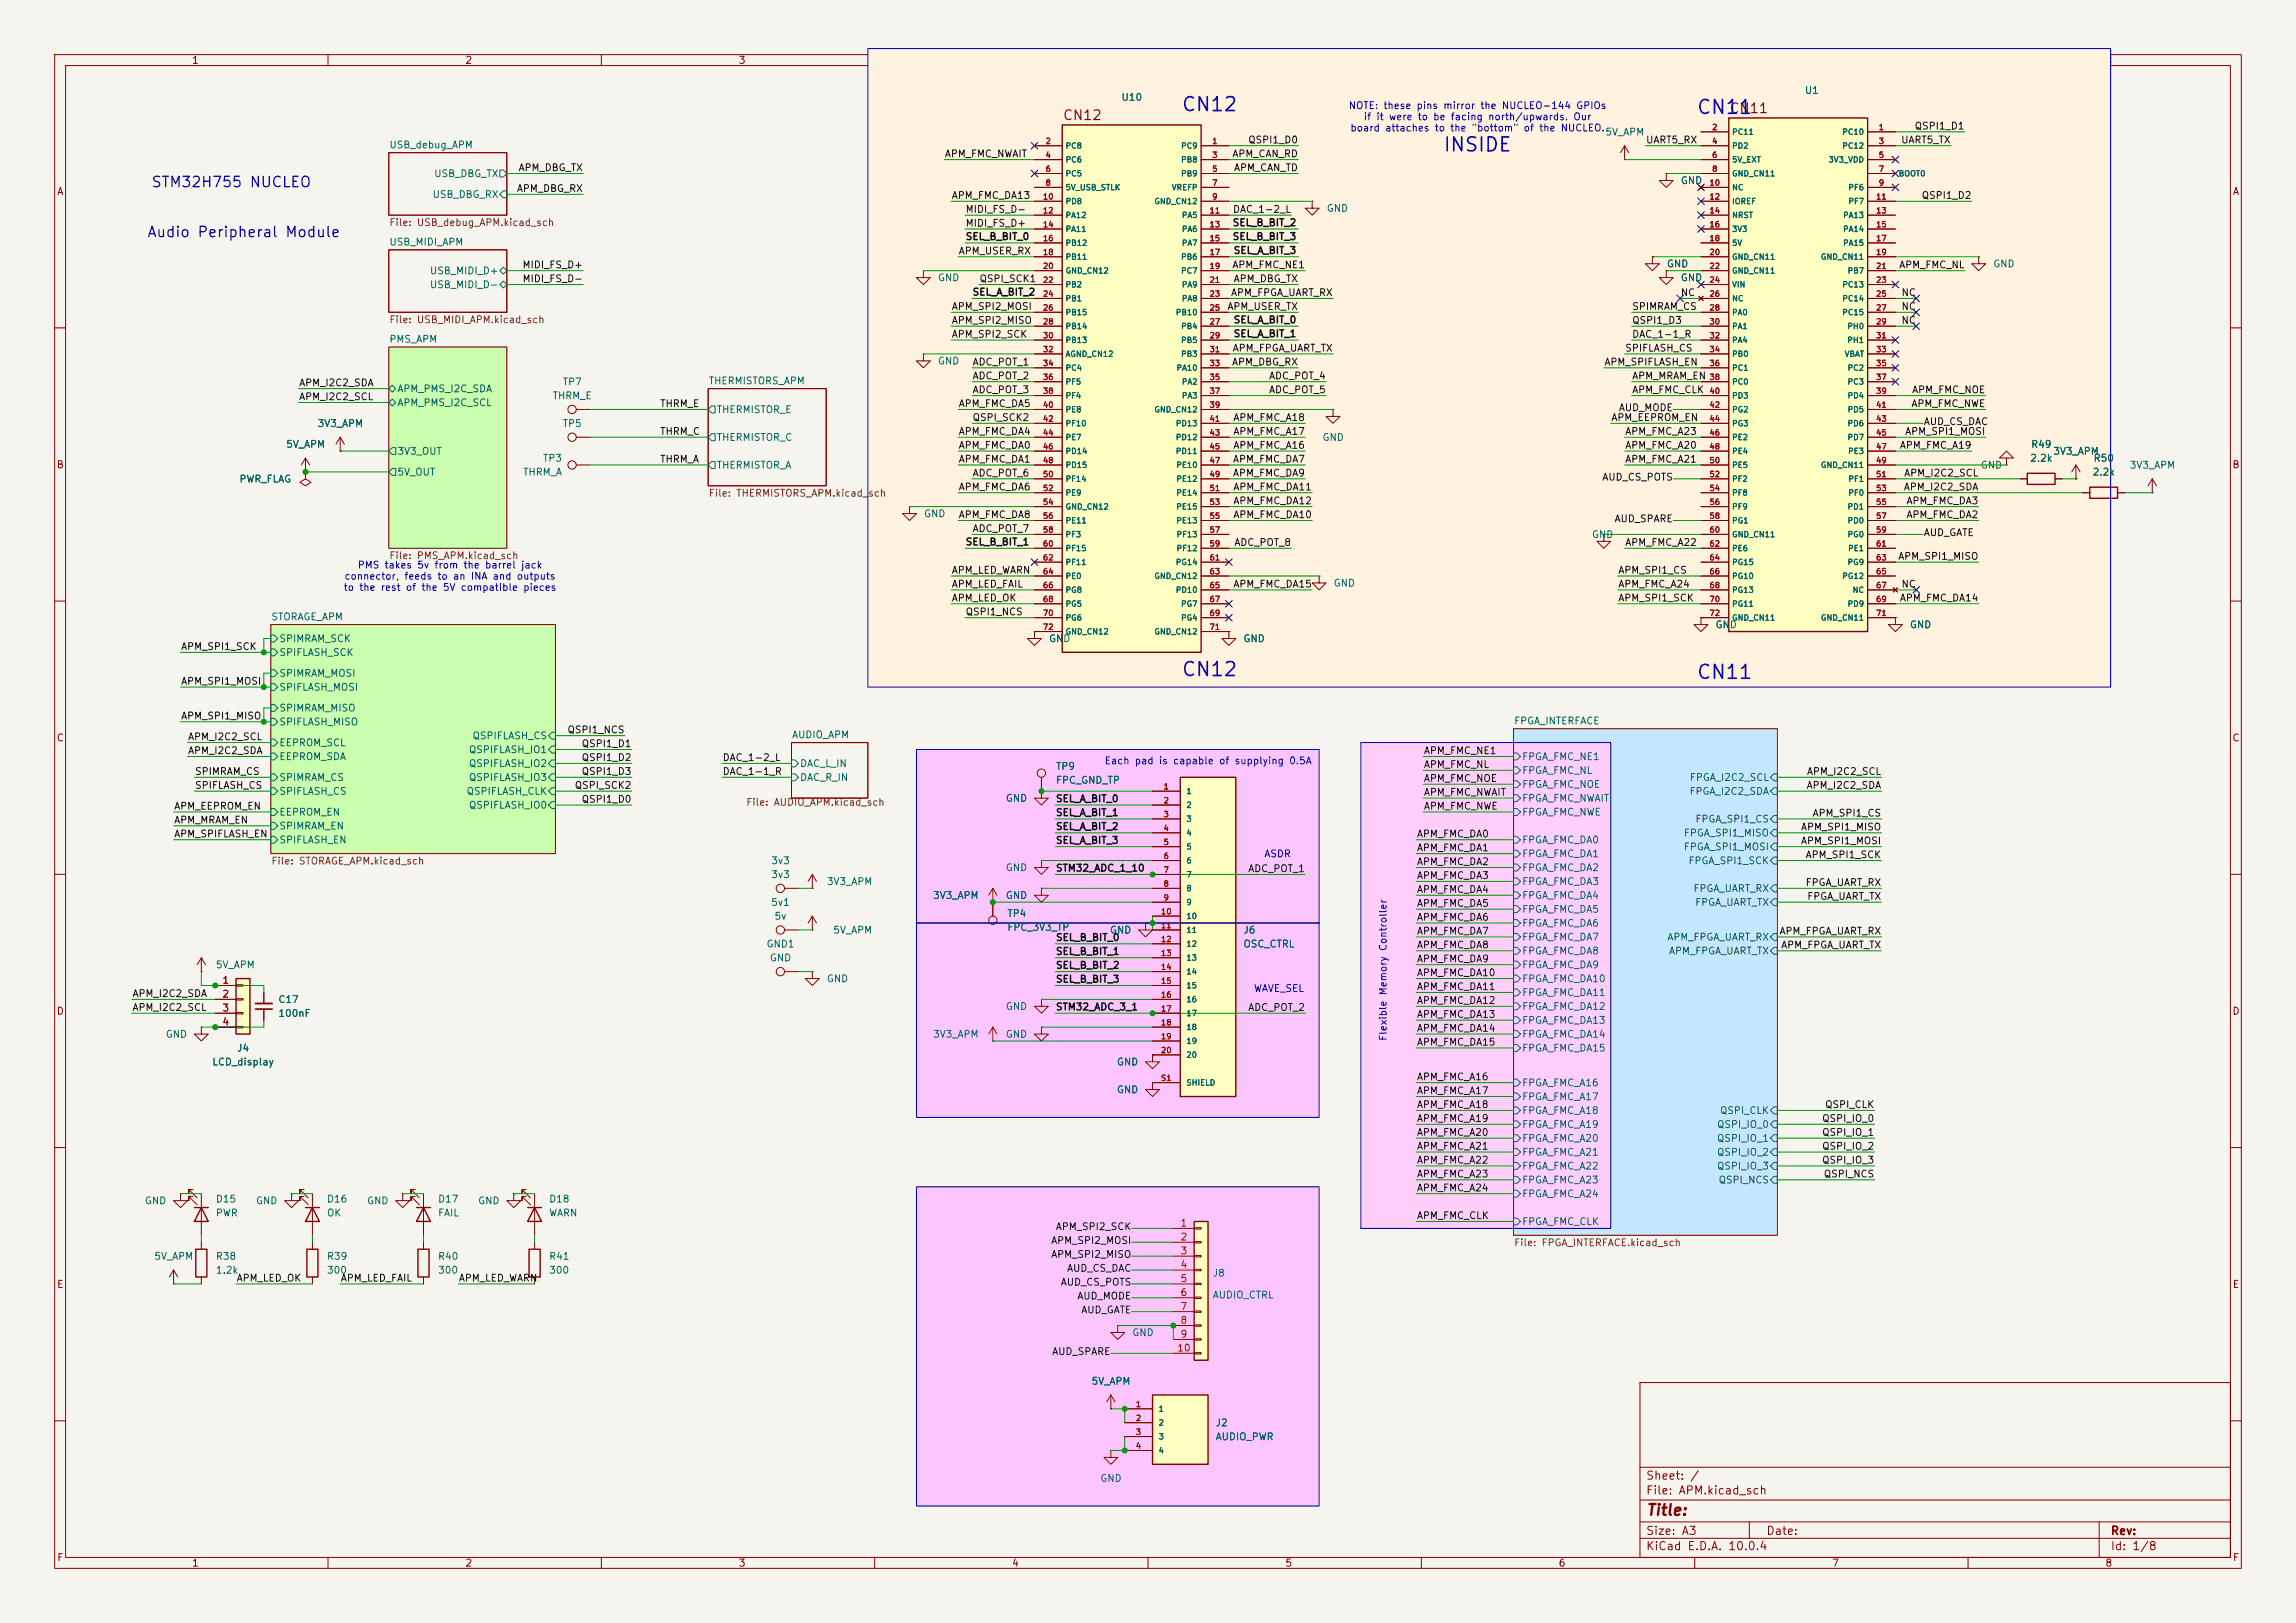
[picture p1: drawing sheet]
<svg xmlns="http://www.w3.org/2000/svg" width="420mm" height="297mm" viewBox="0 0 420 297" stroke-linecap="round" stroke-linejoin="round" font-family="sans-serif">
<defs><g id="words">
<g font-size="2.5" fill="#0000c2">
<text x="216" y="21">CN12</text>
<text x="310.2" y="21.5">CN11</text>
<text x="263.9" y="28.4">INSIDE</text>
<text x="216" y="124.4">CN12</text>
<text x="310.2" y="124.9">CN11</text>
</g>
<text font-size="2" fill="#840000" x="301" y="277.8">Title:</text>
<g font-size="1.9" fill="#0000c2">
<text x="27.6" y="34.7">STM32H755 NUCLEO</text>
<text x="26.8" y="43.9">Audio Peripheral Module</text>
</g>
<g font-size="1.8" fill="#840000">
<text x="194.3" y="22.4">CN12</text>
<text x="316.2" y="21.1">CN11</text>
</g>
<g font-size="1.5" fill="#840000">
<text x="301" y="273.8">File: APM.kicad_sch</text>
<text x="301" y="271.1">Sheet: /</text>
<text x="301" y="281.2">Size: A3</text>
<text x="323" y="281.2">Date:</text>
<text x="386" y="281.2">Rev:</text>
<text x="301" y="284">KiCad E.D.A. 10.0.4</text>
<text x="386" y="284">Id: 1/8</text>
</g>
<g font-size="1.3" fill="#840000">
<text x="35" y="12">1</text>
<text x="85" y="12">2</text>
<text x="135" y="12">3</text>
<text x="385" y="12">8</text>
<text x="10.3" y="36">A</text>
<text x="408.3" y="36">A</text>
<text x="10.3" y="86">B</text>
<text x="408.2" y="86">B</text>
<text x="10.3" y="136">C</text>
<text x="408.2" y="136">C</text>
<text x="10.3" y="186">D</text>
<text x="408.2" y="186">D</text>
<text x="10.3" y="236">E</text>
<text x="408.3" y="236">E</text>
<text x="10.3" y="286">F</text>
<text x="35" y="287">1</text>
<text x="85" y="287">2</text>
<text x="135" y="287">3</text>
<text x="185" y="287">4</text>
<text x="235" y="287">5</text>
<text x="285" y="287">6</text>
<text x="335" y="287">7</text>
<text x="385" y="287">8</text>
<text x="408.3" y="286">F</text>
</g>
<g font-size="1.3" fill="#006464">
<text x="330" y="17.5">U1</text>
<text x="205" y="18.8">U10</text>
<text x="71.1" y="27.5">USB_debug_APM</text>
<text x="293.5" y="25.1">5V_APM</text>
<text x="79.3" y="32.7">USB_DBG_TX</text>
<text x="307.3" y="34">GND</text>
<text x="79" y="36.5">USB_DBG_RX</text>
<text x="242.6" y="39.1">GND</text>
<text x="71.1" y="45.2">USB_MIDI_APM</text>
<text x="78.5" y="50.5">USB_MIDI_D+</text>
<text x="78.5" y="53">USB_MIDI_D-</text>
<text x="171.5" y="51.8">GND</text>
<text x="304.8" y="49.2">GND</text>
<text x="307.3" y="51.8">GND</text>
<text x="364.5" y="49.2">GND</text>
<text x="71.1" y="63">PMS_APM</text>
<text x="102.8" y="70.8">TP7</text>
<text x="129.5" y="70.6">THERMISTORS_APM</text>
<text x="171.5" y="67">GND</text>
<text x="72.6" y="72.1">APM_PMS_I2C_SDA</text>
<text x="72.6" y="74.6">APM_PMS_I2C_SCL</text>
<text x="101" y="73.4">THRM_E</text>
<text x="131" y="75.9">THERMISTOR_E</text>
<text x="52.2" y="82.3">5V_APM</text>
<text x="58" y="78.4">3V3_APM</text>
<text x="72.6" y="83.5">3V3_OUT</text>
<text x="102.8" y="78.4">TP5</text>
<text x="131" y="81">THERMISTOR_C</text>
<text x="241.8" y="81">GND</text>
<text x="371.4" y="82.3">R49</text>
<text x="375.5" y="83.5">3V3_APM</text>
<text x="43.7" y="88.6">PWR_FLAG</text>
<text x="72.6" y="87.3">5V_OUT</text>
<text x="95.6" y="87.3">THRM_A</text>
<text x="99.2" y="84.8">TP3</text>
<text x="131" y="86.1">THERMISTOR_A</text>
<text x="362.2" y="86.1">GND</text>
<text x="371.3" y="84.8">2.2k</text>
<text x="382.7" y="87.3">2.2k</text>
<text x="382.9" y="84.8">R50</text>
<text x="389.5" y="86.1">3V3_APM</text>
<text x="168.9" y="95">GND</text>
<text x="291.1" y="98.8">GND</text>
<text x="243.8" y="107.7">GND</text>
<text x="49.5" y="113.8">STORAGE_APM</text>
<text x="51" y="117.8">SPIMRAM_SCK</text>
<text x="191.8" y="117.8">GND</text>
<text x="227.3" y="117.8">GND</text>
<text x="313.7" y="115.3">GND</text>
<text x="349.3" y="115.3">GND</text>
<text x="51" y="120.4">SPIFLASH_SCK</text>
<text x="51" y="124.2">SPIMRAM_MOSI</text>
<text x="51" y="126.7">SPIFLASH_MOSI</text>
<text x="51" y="130.5">SPIMRAM_MISO</text>
<text x="51" y="136.9">EEPROM_SCL</text>
<text x="51" y="133.1">SPIFLASH_MISO</text>
<text x="86.3" y="135.6">QSPIFLASH_CS</text>
<text x="144.8" y="135.4">AUDIO_APM</text>
<text x="276.9" y="132.9">FPGA_INTERFACE</text>
<text x="51" y="139.4">EEPROM_SDA</text>
<text x="51" y="143.2">SPIMRAM_CS</text>
<text x="85.7" y="138.1">QSPIFLASH_IO1</text>
<text x="85.7" y="140.7">QSPIFLASH_IO2</text>
<text x="85.7" y="143.2">QSPIFLASH_IO3</text>
<text x="146.2" y="140.7">DAC_L_IN</text>
<text x="146.2" y="143.2">DAC_R_IN</text>
<text x="193" y="141.2">TP9</text>
<text x="193" y="143.7">FPC_GND_TP</text>
<text x="278.3" y="139.4">FPGA_FMC_NE1</text>
<text x="278.3" y="141.9">FPGA_FMC_NL</text>
<text x="309" y="143.2">FPGA_I2C2_SCL</text>
<text x="51" y="149.6">EEPROM_EN</text>
<text x="51" y="145.8">SPIFLASH_CS</text>
<text x="85.2" y="145.8">QSPIFLASH_CLK</text>
<text x="85.7" y="148.3">QSPIFLASH_IO0</text>
<text x="183.9" y="147">GND</text>
<text x="278.3" y="144.5">FPGA_FMC_NOE</text>
<text x="278.3" y="147">FPGA_FMC_NWAIT</text>
<text x="278.3" y="149.6">FPGA_FMC_NWE</text>
<text x="308.9" y="145.8">FPGA_I2C2_SDA</text>
<text x="51" y="154.6">SPIFLASH_EN</text>
<text x="51" y="152.1">SPIMRAM_EN</text>
<text x="278.3" y="154.6">FPGA_FMC_DA0</text>
<text x="307.9" y="153.4">FPGA_SPI1_MISO</text>
<text x="307.9" y="155.9">FPGA_SPI1_MOSI</text>
<text x="310" y="150.8">FPGA_SPI1_CS</text>
<text x="141" y="158.5">3v3</text>
<text x="141" y="161">3v3</text>
<text x="183.9" y="159.7">GND</text>
<text x="278.3" y="157.2">FPGA_FMC_DA1</text>
<text x="278.3" y="159.7">FPGA_FMC_DA2</text>
<text x="308.8" y="158.5">FPGA_SPI1_SCK</text>
<text x="141" y="166.1">5v1</text>
<text x="151.1" y="162.3">3V3_APM</text>
<text x="170.6" y="164.8">3V3_APM</text>
<text x="183.9" y="164.8">GND</text>
<text x="278.3" y="162.3">FPGA_FMC_DA3</text>
<text x="278.3" y="164.8">FPGA_FMC_DA4</text>
<text x="278.3" y="167.3">FPGA_FMC_DA5</text>
<text x="309.7" y="163.5">FPGA_UART_RX</text>
<text x="310" y="166.1">FPGA_UART_TX</text>
<text x="140.1" y="173.7">GND1</text>
<text x="141.6" y="168.6">5v</text>
<text x="152.3" y="171.2">5V_APM</text>
<text x="184.2" y="168.1">TP4</text>
<text x="184.2" y="170.6">FPC_3V3_TP</text>
<text x="202.9" y="171.2">GND</text>
<text x="227.3" y="171.2">J6</text>
<text x="227.3" y="173.7">OSC_CTRL</text>
<text x="278.3" y="169.9">FPGA_FMC_DA6</text>
<text x="278.3" y="172.4">FPGA_FMC_DA7</text>
<text x="304.9" y="172.4">APM_FPGA_UART_RX</text>
<text x="39.4" y="177.5">5V_APM</text>
<text x="140.7" y="176.2">GND</text>
<text x="278.3" y="175">FPGA_FMC_DA8</text>
<text x="278.3" y="177.5">FPGA_FMC_DA9</text>
<text x="305.2" y="175">APM_FPGA_UART_TX</text>
<text x="50.8" y="183.8">C17</text>
<text x="151.1" y="180">GND</text>
<text x="183.9" y="185.1">GND</text>
<text x="278.3" y="180">FPGA_FMC_DA10</text>
<text x="278.3" y="182.6">FPGA_FMC_DA11</text>
<text x="278.3" y="185.1">FPGA_FMC_DA12</text>
<text x="30.2" y="190.2">GND</text>
<text x="50.8" y="186.4">100nF</text>
<text x="170.6" y="190.2">3V3_APM</text>
<text x="183.9" y="190.2">GND</text>
<text x="278.3" y="187.7">FPGA_FMC_DA13</text>
<text x="278.3" y="190.2">FPGA_FMC_DA14</text>
<text x="38.7" y="195.3">LCD_display</text>
<text x="43.3" y="192.7">J4</text>
<text x="204.2" y="195.3">GND</text>
<text x="278.3" y="192.7">FPGA_FMC_DA15</text>
<text x="204.2" y="200.4">GND</text>
<text x="278.3" y="199.1">FPGA_FMC_A16</text>
<text x="278.3" y="201.6">FPGA_FMC_A17</text>
<text x="278.3" y="204.2">FPGA_FMC_A18</text>
<text x="278.3" y="209.3">FPGA_FMC_A20</text>
<text x="278.3" y="206.7">FPGA_FMC_A19</text>
<text x="314" y="206.7">QSPI_IO_0</text>
<text x="314" y="209.3">QSPI_IO_1</text>
<text x="314.5" y="204.2">QSPI_CLK</text>
<text x="278.3" y="211.8">FPGA_FMC_A21</text>
<text x="278.3" y="214.3">FPGA_FMC_A22</text>
<text x="314" y="211.8">QSPI_IO_2</text>
<text x="314" y="214.3">QSPI_IO_3</text>
<text x="26.4" y="220.7">GND</text>
<text x="39.4" y="220.4">D15</text>
<text x="46.7" y="220.7">GND</text>
<text x="59.7" y="220.4">D16</text>
<text x="67" y="220.7">GND</text>
<text x="80" y="220.4">D17</text>
<text x="87.4" y="220.7">GND</text>
<text x="100.3" y="220.4">D18</text>
<text x="278.3" y="216.9">FPGA_FMC_A23</text>
<text x="278.3" y="219.4">FPGA_FMC_A24</text>
<text x="314.3" y="216.9">QSPI_NCS</text>
<text x="39.4" y="222.9">PWR</text>
<text x="59.7" y="222.9">OK</text>
<text x="80" y="222.9">FAIL</text>
<text x="100.3" y="222.9">WARN</text>
<text x="278.3" y="224.5">FPGA_FMC_CLK</text>
<text x="28.1" y="230.8">5V_APM</text>
<text x="39.4" y="233.4">1.2k</text>
<text x="39.4" y="230.8">R38</text>
<text x="59.7" y="233.4">300</text>
<text x="59.7" y="230.8">R39</text>
<text x="80" y="233.4">300</text>
<text x="80" y="230.8">R40</text>
<text x="100.3" y="233.4">300</text>
<text x="100.3" y="230.8">R41</text>
<text x="221.7" y="233.9">J8</text>
<text x="221.7" y="237.9">AUDIO_CTRL</text>
<text x="207" y="244.8">GND</text>
<text x="199.6" y="253.7">5V_APM</text>
<text x="222.3" y="261.3">J2</text>
<text x="222.3" y="263.9">AUDIO_PWR</text>
<text x="201.2" y="271.5">GND</text>
</g>
<g font-size="1.3" fill="#0000c2">
<text x="246.6" y="20.3">NOTE: these pins mirror the NUCLEO-144 GPIOs</text>
<text x="249.4" y="22.3">if it were to be facing north/upwards. Our</text>
<text x="246.9" y="24.4">board attaches to the &quot;bottom&quot; of the NUCLEO.</text>
<text x="62.9" y="106.4">connector, feeds to an INA and outputs</text>
<text x="65.3" y="104.3">PMS takes 5v from the barrel jack</text>
<text x="62.8" y="108.4">to the rest of the 5V compatible pieces</text>
<text x="201.9" y="140.2">Each pad is capable of supplying 0.5A</text>
<text x="231.2" y="157.2">ASDR</text>
<text x="229.3" y="181.8">WAVE_SEL</text>
<text x="254" y="190.6" transform="rotate(-90 254 190.6)">Flexible Memory Controller</text>
</g>
<g font-size="1.3" fill="#0f0f0f">
<text x="172.7" y="29.1">APM_FMC_NWAIT</text>
<text x="225.3" y="29.1">APM_CAN_RD</text>
<text x="228.2" y="26.5">QSPI1_D0</text>
<text x="301" y="26.5">UART5_RX</text>
<text x="347.7" y="26.5">UART5_TX</text>
<text x="350.1" y="24">QSPI1_D1</text>
<text x="94.4" y="35.4">APM_DBG_RX</text>
<text x="94.7" y="31.6">APM_DBG_TX</text>
<text x="225.6" y="31.6">APM_CAN_TD</text>
<text x="174" y="36.7">APM_FMC_DA13</text>
<text x="176.5" y="39.2">MIDI_FS_D-</text>
<text x="176.5" y="41.8">MIDI_FS_D+</text>
<text x="225.4" y="41.7">SEL_B_BIT_2</text>
<text x="225.4" y="39.2">DAC_1-2_L</text>
<text x="351.4" y="36.7">QSPI1_D2</text>
<text x="175.3" y="46.9">APM_USER_RX</text>
<text x="176.5" y="44.2">SEL_B_BIT_0</text>
<text x="225.4" y="44.2">SEL_B_BIT_3</text>
<text x="225.6" y="46.8">SEL_A_BIT_3</text>
<text x="95.5" y="51.9">MIDI_FS_D-</text>
<text x="95.5" y="49.4">MIDI_FS_D+</text>
<text x="179.1" y="51.9">QSPI_SCK1</text>
<text x="225.3" y="49.4">APM_FMC_NE1</text>
<text x="225.6" y="51.9">APM_DBG_TX</text>
<text x="347.3" y="49.4">APM_FMC_NL</text>
<text x="174" y="59.6">APM_SPI2_MISO</text>
<text x="174" y="57">APM_SPI2_MOSI</text>
<text x="177.8" y="54.4">SEL_A_BIT_2</text>
<text x="224.4" y="57">APM_USER_TX</text>
<text x="225.1" y="54.5">APM_FPGA_UART_RX</text>
<text x="225.6" y="59.5">SEL_A_BIT_0</text>
<text x="298.4" y="59.6">QSPI1_D3</text>
<text x="298.4" y="57">SPIMRAM_CS</text>
<text x="307.3" y="54.5">NC</text>
<text x="347.7" y="54.5">NC</text>
<text x="347.7" y="59.6">NC</text>
<text x="347.7" y="57">NC</text>
<text x="174" y="62.1">APM_SPI2_SCK</text>
<text x="225.4" y="64.6">APM_FPGA_UART_TX</text>
<text x="225.6" y="62">SEL_A_BIT_1</text>
<text x="297.2" y="64.6">SPIFLASH_CS</text>
<text x="298.4" y="62.1">DAC_1-1_R</text>
<text x="54.6" y="71">APM_I2C2_SDA</text>
<text x="177.8" y="69.7">ADC_POT_2</text>
<text x="177.8" y="67.2">ADC_POT_1</text>
<text x="225.3" y="67.2">APM_DBG_RX</text>
<text x="232" y="69.7">ADC_POT_4</text>
<text x="293.4" y="67.2">APM_SPIFLASH_EN</text>
<text x="298.4" y="69.7">APM_MRAM_EN</text>
<text x="54.6" y="73.5">APM_I2C2_SCL</text>
<text x="120.6" y="74.8">THRM_E</text>
<text x="175.3" y="74.8">APM_FMC_DA5</text>
<text x="177.8" y="72.3">ADC_POT_3</text>
<text x="177.8" y="77.3">QSPI_SCK2</text>
<text x="225.5" y="77.3">APM_FMC_A18</text>
<text x="232" y="72.3">ADC_POT_5</text>
<text x="294.6" y="77.3">APM_EEPROM_EN</text>
<text x="296" y="75.6">AUD_MODE</text>
<text x="298.4" y="72.3">APM_FMC_CLK</text>
<text x="349.5" y="74.8">APM_FMC_NWE</text>
<text x="349.7" y="72.3">APM_FMC_NOE</text>
<text x="120.6" y="79.9">THRM_C</text>
<text x="175.3" y="79.9">APM_FMC_DA4</text>
<text x="175.3" y="82.4">APM_FMC_DA0</text>
<text x="225.5" y="82.4">APM_FMC_A16</text>
<text x="225.5" y="79.9">APM_FMC_A17</text>
<text x="297.2" y="82.4">APM_FMC_A20</text>
<text x="297.2" y="79.9">APM_FMC_A23</text>
<text x="347.4" y="82.4">APM_FMC_A19</text>
<text x="348.4" y="79.9">APM_SPI1_MOSI</text>
<text x="351.8" y="78.1">AUD_CS_DAC</text>
<text x="120.6" y="85">THRM_A</text>
<text x="175.3" y="85">APM_FMC_DA1</text>
<text x="177.8" y="87.5">ADC_POT_6</text>
<text x="225.4" y="85">APM_FMC_DA7</text>
<text x="225.4" y="87.5">APM_FMC_DA9</text>
<text x="293" y="88.3">AUD_CS_POTS</text>
<text x="297.2" y="85">APM_FMC_A21</text>
<text x="348.2" y="87.5">APM_I2C2_SCL</text>
<text x="175.3" y="90">APM_FMC_DA6</text>
<text x="175.3" y="95.1">APM_FMC_DA8</text>
<text x="225.5" y="92.6">APM_FMC_DA12</text>
<text x="225.5" y="90">APM_FMC_DA11</text>
<text x="225.5" y="95.1">APM_FMC_DA10</text>
<text x="295.2" y="95.9">AUD_SPARE</text>
<text x="348.1" y="90">APM_I2C2_SDA</text>
<text x="348.6" y="92.6">APM_FMC_DA3</text>
<text x="348.6" y="95.1">APM_FMC_DA2</text>
<text x="176.5" y="100.1">SEL_B_BIT_1</text>
<text x="177.8" y="97.7">ADC_POT_7</text>
<text x="225.7" y="100.2">ADC_POT_8</text>
<text x="297.2" y="100.2">APM_FMC_A22</text>
<text x="351.8" y="98.4">AUD_GATE</text>
<text x="174" y="105.3">APM_LED_WARN</text>
<text x="174" y="107.8">APM_LED_FAIL</text>
<text x="225.5" y="107.8">APM_FMC_DA15</text>
<text x="295.9" y="105.3">APM_SPI1_CS</text>
<text x="295.9" y="107.8">APM_FMC_A24</text>
<text x="347.1" y="102.7">APM_SPI1_MISO</text>
<text x="347.7" y="107.8">NC</text>
<text x="174" y="110.4">APM_LED_OK</text>
<text x="176.5" y="112.9">QSPI1_NCS</text>
<text x="295.9" y="110.4">APM_SPI1_SCK</text>
<text x="347.4" y="110.4">APM_FMC_DA14</text>
<text x="33" y="119.3">APM_SPI1_SCK</text>
<text x="33" y="125.6">APM_SPI1_MOSI</text>
<text x="33" y="132">APM_SPI1_MISO</text>
<text x="34.3" y="135.8">APM_I2C2_SCL</text>
<text x="103.7" y="134.5">QSPI1_NCS</text>
<text x="106.3" y="137">QSPI1_D1</text>
<text x="34.3" y="138.3">APM_I2C2_SDA</text>
<text x="35.6" y="142.1">SPIMRAM_CS</text>
<text x="106.3" y="142.1">QSPI1_D3</text>
<text x="106.3" y="139.6">QSPI1_D2</text>
<text x="132.1" y="139.6">DAC_1-2_L</text>
<text x="132.1" y="142.1">DAC_1-1_R</text>
<text x="260.3" y="143.4">APM_FMC_NOE</text>
<text x="260.3" y="140.8">APM_FMC_NL</text>
<text x="260.3" y="138.3">APM_FMC_NE1</text>
<text x="330.4" y="142.1">APM_I2C2_SCL</text>
<text x="31.7" y="148.5">APM_EEPROM_EN</text>
<text x="35.6" y="144.7">SPIFLASH_CS</text>
<text x="105" y="144.7">QSPI_SCK2</text>
<text x="106.3" y="147.2">QSPI1_D0</text>
<text x="193" y="149.6">SEL_A_BIT_1</text>
<text x="193" y="147.1">SEL_A_BIT_0</text>
<text x="260.3" y="145.9">APM_FMC_NWAIT</text>
<text x="260.3" y="148.5">APM_FMC_NWE</text>
<text x="330.4" y="144.7">APM_I2C2_SDA</text>
<text x="331.4" y="149.7">APM_SPI1_CS</text>
<text x="31.7" y="151">APM_MRAM_EN</text>
<text x="31.7" y="153.5">APM_SPIFLASH_EN</text>
<text x="193" y="154.7">SEL_A_BIT_3</text>
<text x="193" y="152.2">SEL_A_BIT_2</text>
<text x="259.1" y="153.5">APM_FMC_DA0</text>
<text x="329.3" y="152.3">APM_SPI1_MISO</text>
<text x="329.3" y="154.8">APM_SPI1_MOSI</text>
<text x="193" y="159.8">STM32_ADC_1_10</text>
<text x="228.2" y="159.9">ADC_POT_1</text>
<text x="259.1" y="156.1">APM_FMC_DA1</text>
<text x="259.1" y="158.6">APM_FMC_DA2</text>
<text x="259.1" y="161.2">APM_FMC_DA3</text>
<text x="330.2" y="157.4">APM_SPI1_SCK</text>
<text x="259.1" y="163.7">APM_FMC_DA4</text>
<text x="259.1" y="166.2">APM_FMC_DA5</text>
<text x="330.2" y="162.4">FPGA_UART_RX</text>
<text x="330.5" y="165">FPGA_UART_TX</text>
<text x="193" y="172.5">SEL_B_BIT_0</text>
<text x="259.1" y="171.3">APM_FMC_DA7</text>
<text x="259.1" y="173.9">APM_FMC_DA8</text>
<text x="259.1" y="168.8">APM_FMC_DA6</text>
<text x="325.4" y="171.3">APM_FPGA_UART_RX</text>
<text x="325.7" y="173.9">APM_FPGA_UART_TX</text>
<text x="193" y="177.6">SEL_B_BIT_2</text>
<text x="193" y="175">SEL_B_BIT_1</text>
<text x="259.1" y="176.4">APM_FMC_DA9</text>
<text x="259.1" y="178.9">APM_FMC_DA10</text>
<text x="24.1" y="185.3">APM_I2C2_SCL</text>
<text x="24.1" y="182.8">APM_I2C2_SDA</text>
<text x="193" y="185.2">STM32_ADC_3_1</text>
<text x="193" y="180.1">SEL_B_BIT_3</text>
<text x="228.2" y="185.3">ADC_POT_2</text>
<text x="259.1" y="181.5">APM_FMC_DA11</text>
<text x="259.1" y="184">APM_FMC_DA12</text>
<text x="259.1" y="186.6">APM_FMC_DA13</text>
<text x="259.1" y="189.1">APM_FMC_DA14</text>
<text x="259.1" y="191.6">APM_FMC_DA15</text>
<text x="259.1" y="198">APM_FMC_A16</text>
<text x="259.1" y="203.1">APM_FMC_A18</text>
<text x="259.1" y="200.5">APM_FMC_A17</text>
<text x="333.7" y="203.1">QSPI_CLK</text>
<text x="259.1" y="205.6">APM_FMC_A19</text>
<text x="259.1" y="208.2">APM_FMC_A20</text>
<text x="333.2" y="205.6">QSPI_IO_0</text>
<text x="333.2" y="208.2">QSPI_IO_1</text>
<text x="259.1" y="210.7">APM_FMC_A21</text>
<text x="259.1" y="215.8">APM_FMC_A23</text>
<text x="259.1" y="213.2">APM_FMC_A22</text>
<text x="333.2" y="210.7">QSPI_IO_2</text>
<text x="333.2" y="213.2">QSPI_IO_3</text>
<text x="333.5" y="215.8">QSPI_NCS</text>
<text x="259.1" y="218.3">APM_FMC_A24</text>
<text x="192.2" y="228">APM_SPI2_MOSI</text>
<text x="193" y="225.4">APM_SPI2_SCK</text>
<text x="259.1" y="223.4">APM_FMC_CLK</text>
<text x="192.2" y="230.5">APM_SPI2_MISO</text>
<text x="195.1" y="233">AUD_CS_DAC</text>
<text x="43.2" y="234.8">APM_LED_OK</text>
<text x="62.2" y="234.8">APM_LED_FAIL</text>
<text x="83.8" y="234.8">APM_LED_WARN</text>
<text x="193.9" y="235.6">AUD_CS_POTS</text>
<text x="196.9" y="238.1">AUD_MODE</text>
<text x="197.7" y="240.7">AUD_GATE</text>
<text x="192.4" y="248.3">AUD_SPARE</text>
</g>
<g font-size="1.3" fill="#725600">
<text x="71.1" y="41.7">File: USB_debug_APM.kicad_sch</text>
<text x="71.1" y="59.4">File: USB_MIDI_APM.kicad_sch</text>
<text x="129.5" y="91.2">File: THERMISTORS_APM.kicad_sch</text>
<text x="71.1" y="102.6">File: PMS_APM.kicad_sch</text>
<text x="136.4" y="147.8">File: AUDIO_APM.kicad_sch</text>
<text x="49.5" y="158.5">File: STORAGE_APM.kicad_sch</text>
<text x="276.9" y="228.4">File: FPGA_INTERFACE.kicad_sch</text>
</g>
<g font-size="1.3" fill="#a90000">
<text x="40.6" y="180.3">1</text>
<text x="40.6" y="182.9">2</text>
<text x="40.6" y="185.4">3</text>
<text x="40.6" y="187.9">4</text>
<text x="215.8" y="224.8">1</text>
<text x="215.8" y="227.3">2</text>
<text x="215.8" y="229.8">3</text>
<text x="215.8" y="232.4">4</text>
<text x="215.8" y="234.9">5</text>
<text x="215.8" y="237.5">6</text>
<text x="215.8" y="240">7</text>
<text x="215.8" y="242.5">8</text>
<text x="215.8" y="245.1">9</text>
<text x="215.2" y="247.6">10</text>
</g>
<g font-size="1" fill="#a90000">
<text x="191.2" y="26.6">2</text>
<text x="191.2" y="29.1">4</text>
<text x="221.6" y="26.6">1</text>
<text x="221.6" y="29.1">3</text>
<text x="313.1" y="24.1">2</text>
<text x="313.1" y="26.6">4</text>
<text x="313.1" y="29.1">6</text>
<text x="343.6" y="24.1">1</text>
<text x="343.6" y="26.6">3</text>
<text x="343.6" y="29.1">5</text>
<text x="191.2" y="31.7">6</text>
<text x="191.2" y="34.2">8</text>
<text x="221.6" y="31.7">5</text>
<text x="221.6" y="34.2">7</text>
<text x="312.6" y="34.2">10</text>
<text x="313.1" y="31.7">8</text>
<text x="343.6" y="31.7">7</text>
<text x="343.6" y="34.2">9</text>
<text x="190.7" y="36.8">10</text>
<text x="190.7" y="39.3">12</text>
<text x="190.7" y="41.8">14</text>
<text x="221.2" y="39.3">11</text>
<text x="221.2" y="41.8">13</text>
<text x="221.6" y="36.8">9</text>
<text x="312.6" y="36.8">12</text>
<text x="312.6" y="39.3">14</text>
<text x="312.6" y="41.8">16</text>
<text x="343.1" y="36.8">11</text>
<text x="343.1" y="39.3">13</text>
<text x="343.1" y="41.8">15</text>
<text x="190.7" y="44.4">16</text>
<text x="190.7" y="46.9">18</text>
<text x="221.2" y="44.4">15</text>
<text x="221.2" y="46.9">17</text>
<text x="312.6" y="44.4">18</text>
<text x="312.6" y="46.9">20</text>
<text x="343.1" y="44.4">17</text>
<text x="343.1" y="46.9">19</text>
<text x="190.7" y="49.5">20</text>
<text x="190.7" y="52">22</text>
<text x="221.2" y="49.5">19</text>
<text x="221.2" y="52">21</text>
<text x="312.6" y="49.5">22</text>
<text x="312.6" y="52">24</text>
<text x="343.1" y="49.5">21</text>
<text x="343.1" y="52">23</text>
<text x="190.7" y="54.5">24</text>
<text x="190.7" y="57.1">26</text>
<text x="190.7" y="59.6">28</text>
<text x="221.2" y="54.5">23</text>
<text x="221.2" y="57.1">25</text>
<text x="221.2" y="59.6">27</text>
<text x="312.6" y="54.5">26</text>
<text x="312.6" y="57.1">28</text>
<text x="312.6" y="59.6">30</text>
<text x="343.1" y="54.5">25</text>
<text x="343.1" y="57.1">27</text>
<text x="343.1" y="59.6">29</text>
<text x="190.7" y="62.2">30</text>
<text x="190.7" y="64.7">32</text>
<text x="221.2" y="62.2">29</text>
<text x="221.2" y="64.7">31</text>
<text x="312.6" y="62.2">32</text>
<text x="312.6" y="64.7">34</text>
<text x="343.1" y="62.2">31</text>
<text x="343.1" y="64.7">33</text>
<text x="190.7" y="67.2">34</text>
<text x="190.7" y="69.8">36</text>
<text x="221.2" y="67.2">33</text>
<text x="221.2" y="69.8">35</text>
<text x="312.6" y="67.2">36</text>
<text x="312.6" y="69.8">38</text>
<text x="343.1" y="67.2">35</text>
<text x="343.1" y="69.8">37</text>
<text x="190.7" y="72.3">38</text>
<text x="190.7" y="74.9">40</text>
<text x="190.7" y="77.4">42</text>
<text x="221.2" y="72.3">37</text>
<text x="221.2" y="74.9">39</text>
<text x="221.2" y="77.4">41</text>
<text x="312.6" y="72.3">40</text>
<text x="312.6" y="74.9">42</text>
<text x="312.6" y="77.4">44</text>
<text x="343.1" y="72.3">39</text>
<text x="343.1" y="74.9">41</text>
<text x="343.1" y="77.4">43</text>
<text x="190.7" y="79.9">44</text>
<text x="190.7" y="82.5">46</text>
<text x="221.2" y="79.9">43</text>
<text x="221.2" y="82.5">45</text>
<text x="312.6" y="79.9">46</text>
<text x="312.6" y="82.5">48</text>
<text x="343.1" y="79.9">45</text>
<text x="343.1" y="82.5">47</text>
<text x="190.7" y="85">48</text>
<text x="190.7" y="87.6">50</text>
<text x="221.2" y="85">47</text>
<text x="221.2" y="87.6">49</text>
<text x="312.6" y="85">50</text>
<text x="312.6" y="87.6">52</text>
<text x="343.1" y="85">49</text>
<text x="343.1" y="87.6">51</text>
<text x="190.7" y="90.1">52</text>
<text x="190.7" y="92.6">54</text>
<text x="190.7" y="95.2">56</text>
<text x="221.2" y="90.1">51</text>
<text x="221.2" y="92.6">53</text>
<text x="221.2" y="95.2">55</text>
<text x="312.6" y="90.1">54</text>
<text x="312.6" y="92.6">56</text>
<text x="312.6" y="95.2">58</text>
<text x="343.1" y="90.1">53</text>
<text x="343.1" y="92.6">55</text>
<text x="343.1" y="95.2">57</text>
<text x="190.7" y="97.7">58</text>
<text x="190.7" y="100.3">60</text>
<text x="221.2" y="97.7">57</text>
<text x="221.2" y="100.3">59</text>
<text x="312.6" y="97.7">60</text>
<text x="312.6" y="100.3">62</text>
<text x="343.1" y="97.7">59</text>
<text x="343.1" y="100.3">61</text>
<text x="190.7" y="102.8">62</text>
<text x="190.7" y="105.3">64</text>
<text x="190.7" y="107.9">66</text>
<text x="221.2" y="102.8">61</text>
<text x="221.2" y="105.3">63</text>
<text x="221.2" y="107.9">65</text>
<text x="312.6" y="102.8">64</text>
<text x="312.6" y="105.3">66</text>
<text x="312.6" y="107.9">68</text>
<text x="343.1" y="102.8">63</text>
<text x="343.1" y="105.3">65</text>
<text x="343.1" y="107.9">67</text>
<text x="190.7" y="110.4">68</text>
<text x="190.7" y="113">70</text>
<text x="221.2" y="110.4">67</text>
<text x="221.2" y="113">69</text>
<text x="312.6" y="110.4">70</text>
<text x="312.6" y="113">72</text>
<text x="343.1" y="110.4">69</text>
<text x="343.1" y="113">71</text>
<text x="190.7" y="115.5">72</text>
<text x="221.2" y="115.5">71</text>
<text x="212.7" y="144.7">1</text>
<text x="212.7" y="147.2">2</text>
<text x="212.7" y="149.8">3</text>
<text x="212.7" y="152.3">4</text>
<text x="212.7" y="154.9">5</text>
<text x="212.7" y="157.4">6</text>
<text x="212.7" y="159.9">7</text>
<text x="212.3" y="167.6">10</text>
<text x="212.7" y="162.5">8</text>
<text x="212.7" y="165">9</text>
<text x="212.3" y="170.1">11</text>
<text x="212.3" y="172.6">12</text>
<text x="212.3" y="175.2">13</text>
<text x="212.3" y="177.7">14</text>
<text x="212.3" y="180.3">15</text>
<text x="212.3" y="182.8">16</text>
<text x="212.3" y="185.3">17</text>
<text x="212.3" y="187.9">18</text>
<text x="212.3" y="190.4">19</text>
<text x="212.3" y="193">20</text>
<text x="212.3" y="198">S1</text>
<text x="207.7" y="257.7">1</text>
<text x="207.7" y="260.3">2</text>
<text x="207.7" y="262.8">3</text>
<text x="207.7" y="265.4">4</text>
</g>
<g font-size="1" fill="#006464">
<text x="194.8" y="27.4">PC8</text>
<text x="194.8" y="30">PC6</text>
<text x="215.9" y="27.4">PC9</text>
<text x="215.9" y="30">PB8</text>
<text x="316.7" y="24.9">PC11</text>
<text x="316.7" y="27.4">PD2</text>
<text x="316.7" y="30">5V_EXT</text>
<text x="334.4" y="30">3V3_VDD</text>
<text x="336.9" y="24.9">PC10</text>
<text x="336.9" y="27.4">PC12</text>
<text x="194.8" y="32.5">PC5</text>
<text x="194.8" y="35.1">5V_USB_STLK</text>
<text x="214.3" y="35.1">VREFP</text>
<text x="215.9" y="32.5">PB9</text>
<text x="316.7" y="32.5">GND_CN11</text>
<text x="316.7" y="35.1">NC</text>
<text x="338" y="35.1">PF6</text>
<text x="347.2" y="32.5">BOOT0</text>
<text x="194.8" y="37.6">PD8</text>
<text x="194.8" y="40.1">PA12</text>
<text x="211.1" y="37.6">GND_CN12</text>
<text x="216.1" y="40.1">PA5</text>
<text x="316.7" y="37.6">IOREF</text>
<text x="316.7" y="40.1">NRST</text>
<text x="337" y="40.1">PA13</text>
<text x="338" y="37.6">PF7</text>
<text x="194.8" y="42.7">PA11</text>
<text x="194.8" y="45.2">PB12</text>
<text x="194.8" y="47.8">PB11</text>
<text x="215.9" y="47.8">PB6</text>
<text x="216.1" y="42.7">PA6</text>
<text x="216.1" y="45.2">PA7</text>
<text x="316.7" y="42.7">3V3</text>
<text x="316.7" y="45.2">5V</text>
<text x="316.7" y="47.8">GND_CN11</text>
<text x="333" y="47.8">GND_CN11</text>
<text x="337" y="42.7">PA14</text>
<text x="337" y="45.2">PA15</text>
<text x="194.8" y="50.3">GND_CN12</text>
<text x="194.8" y="52.8">PB2</text>
<text x="215.9" y="50.3">PC7</text>
<text x="216.1" y="52.8">PA9</text>
<text x="316.7" y="50.3">GND_CN11</text>
<text x="316.7" y="52.8">VIN</text>
<text x="336.9" y="52.8">PC13</text>
<text x="337.9" y="50.3">PB7</text>
<text x="194.8" y="55.4">PB1</text>
<text x="194.8" y="57.9">PB15</text>
<text x="215" y="57.9">PB10</text>
<text x="216.1" y="55.4">PA8</text>
<text x="316.7" y="55.4">NC</text>
<text x="316.7" y="57.9">PA0</text>
<text x="336.9" y="55.4">PC14</text>
<text x="336.9" y="57.9">PC15</text>
<text x="194.8" y="60.5">PB14</text>
<text x="194.8" y="63">PB13</text>
<text x="194.8" y="65.5">AGND_CN12</text>
<text x="215.9" y="60.5">PB4</text>
<text x="215.9" y="63">PB5</text>
<text x="215.9" y="65.5">PB3</text>
<text x="316.7" y="60.5">PA1</text>
<text x="316.7" y="63">PA4</text>
<text x="316.7" y="65.5">PB0</text>
<text x="337.3" y="65.5">VBAT</text>
<text x="337.8" y="60.5">PH0</text>
<text x="337.8" y="63">PH1</text>
<text x="194.8" y="68.1">PC4</text>
<text x="194.8" y="70.6">PF5</text>
<text x="215.1" y="68.1">PA10</text>
<text x="216.1" y="70.6">PA2</text>
<text x="316.7" y="68.1">PC1</text>
<text x="316.7" y="70.6">PC0</text>
<text x="337.9" y="68.1">PC2</text>
<text x="337.9" y="70.6">PC3</text>
<text x="194.8" y="73.2">PF4</text>
<text x="194.8" y="75.7">PE8</text>
<text x="211.1" y="75.7">GND_CN12</text>
<text x="216.1" y="73.2">PA3</text>
<text x="316.7" y="73.2">PD3</text>
<text x="316.7" y="75.7">PG2</text>
<text x="337.9" y="73.2">PD4</text>
<text x="337.9" y="75.7">PD5</text>
<text x="194.8" y="78.2">PF10</text>
<text x="194.8" y="80.8">PE7</text>
<text x="194.8" y="83.3">PD14</text>
<text x="215" y="78.2">PD13</text>
<text x="215" y="80.8">PD12</text>
<text x="215" y="83.3">PD11</text>
<text x="316.7" y="78.2">PG3</text>
<text x="316.7" y="80.8">PE2</text>
<text x="316.7" y="83.3">PE4</text>
<text x="337.9" y="78.2">PD6</text>
<text x="337.9" y="80.8">PD7</text>
<text x="338" y="83.3">PE3</text>
<text x="194.8" y="85.9">PD15</text>
<text x="194.8" y="88.4">PF14</text>
<text x="215.1" y="85.9">PE10</text>
<text x="215.1" y="88.4">PE12</text>
<text x="316.7" y="85.9">PE5</text>
<text x="316.7" y="88.4">PF2</text>
<text x="333" y="85.9">GND_CN11</text>
<text x="338" y="88.4">PF1</text>
<text x="194.8" y="90.9">PE9</text>
<text x="194.8" y="93.5">GND_CN12</text>
<text x="215.1" y="90.9">PE14</text>
<text x="215.1" y="93.5">PE15</text>
<text x="316.7" y="90.9">PF8</text>
<text x="316.7" y="93.5">PF9</text>
<text x="337.9" y="93.5">PD1</text>
<text x="338" y="90.9">PF0</text>
<text x="194.8" y="96">PE11</text>
<text x="194.8" y="98.6">PF3</text>
<text x="194.8" y="101.1">PF15</text>
<text x="215.1" y="96">PE13</text>
<text x="215.1" y="98.6">PF13</text>
<text x="215.1" y="101.1">PF12</text>
<text x="316.7" y="96">PG1</text>
<text x="316.7" y="98.6">GND_CN11</text>
<text x="316.7" y="101.1">PE6</text>
<text x="337.9" y="96">PD0</text>
<text x="337.9" y="98.6">PG0</text>
<text x="338" y="101.1">PE1</text>
<text x="194.8" y="103.6">PF11</text>
<text x="194.8" y="106.2">PE0</text>
<text x="211.1" y="106.2">GND_CN12</text>
<text x="215" y="103.6">PG14</text>
<text x="316.7" y="103.6">PG15</text>
<text x="316.7" y="106.2">PG10</text>
<text x="336.9" y="106.2">PG12</text>
<text x="337.9" y="103.6">PG9</text>
<text x="194.8" y="108.7">PG8</text>
<text x="194.8" y="111.3">PG5</text>
<text x="194.8" y="113.8">PG6</text>
<text x="215" y="108.7">PD10</text>
<text x="215.9" y="111.3">PG7</text>
<text x="215.9" y="113.8">PG4</text>
<text x="316.7" y="108.7">PG13</text>
<text x="316.7" y="111.3">PG11</text>
<text x="316.7" y="113.8">GND_CN11</text>
<text x="333" y="113.8">GND_CN11</text>
<text x="337.9" y="111.3">PD9</text>
<text x="338.8" y="108.7">NC</text>
<text x="194.8" y="116.3">GND_CN12</text>
<text x="211.1" y="116.3">GND_CN12</text>
<text x="216.9" y="145.6">1</text>
<text x="216.9" y="148.1">2</text>
<text x="216.9" y="150.6">3</text>
<text x="216.9" y="153.2">4</text>
<text x="216.9" y="155.7">5</text>
<text x="216.9" y="158.3">6</text>
<text x="216.9" y="160.8">7</text>
<text x="216.9" y="163.3">8</text>
<text x="216.9" y="165.9">9</text>
<text x="216.9" y="168.4">10</text>
<text x="216.9" y="171">11</text>
<text x="216.9" y="173.5">12</text>
<text x="216.9" y="176">13</text>
<text x="216.9" y="178.6">14</text>
<text x="216.9" y="181.1">15</text>
<text x="216.9" y="183.7">16</text>
<text x="216.9" y="186.2">17</text>
<text x="216.9" y="188.7">18</text>
<text x="216.9" y="191.3">19</text>
<text x="216.9" y="193.8">20</text>
<text x="216.9" y="198.9">SHIELD</text>
<text x="211.8" y="258.6">1</text>
<text x="211.8" y="261.1">2</text>
<text x="211.8" y="263.7">3</text>
<text x="211.8" y="266.2">4</text>
</g>
</g></defs>
<path d="M0 0h420v297h-420z" fill="#f5f4ef" stroke="#f5f4ef" stroke-width=".18"/>
<g fill="none" stroke="#840000" stroke-width=".18">
<path d="M10 10h400v277h-400zM12 12h396v273h-396zM60 10v2M110 10v2M160 10v2M210 10v2M260 10v2M310 10v2M360 10v2M71.1 27.9h21.6v11.5h-21.6zM71.1 45.7h21.6v11.5h-21.6zM10 60h2"/>
<path d="M129.5 71.1h21.6v17.8h-21.6zM408 60h2M10 110h2M408 110h2M144.8 135.9h13.9v10.2h-13.9zM10 160h2M408 160h2M10 210h2M408 210h2M300 253h108v32h-108zM10 260h2M300 278.5h108"/>
<path d="M300 274.5h108M300 268.5h108M320 278.5v3M384 278.5v6.5M408 260h2M60 285v2M110 285v2M160 285v2M210 285v2M260 285v2M300 281.5h108M310 285v2"/>
<path d="M360 285v2"/>
</g>
<path d="M276.9 133.4h48.2v92.7h-48.2z" fill="#c3e7ff" stroke="#c3e7ff" stroke-width=".18"/>
<g fill="#c9ffad" stroke="#c9ffad" stroke-width=".18">
<path d="M71.1 63.5h21.6v36.8h-21.6z"/>
<path d="M49.5 114.3h52.1v41.9h-52.1z"/>
</g>
<path d="M248.9 135.9h45.7v88.9h-45.7z" fill="#ffcefb"/>
<path d="M158.7 8.9h227.4v116.8h-227.4z" fill="#fff2df"/>
<g fill="#fbc6ff">
<path d="M167.6 137.2h73.7v31.7h-73.7z"/>
<path d="M167.6 217.2h73.7v58.4h-73.7z"/>
<path d="M167.6 168.9h73.7v35.6h-73.7z"/>
</g>
<g fill="none" stroke="#840000" stroke-width=".18">
<path d="M71.1 27.9h21.6v11.5h-21.6zM71.1 45.7h21.6v11.5h-21.6zM71.1 63.5h21.6v36.8h-21.6zM129.5 71.1h21.6v17.8h-21.6zM393.7 90.2h.1M393.7 87.6l-.8 1.3M393.7 87.6l.8 1.3M393.7 87.6v2.6M49.5 114.3h52.1v41.9h-52.1zM144.8 135.9h13.9v10.2h-13.9zM276.9 133.4h48.2v92.7h-48.2zM209.5 168.9v1.3h1.3l-1.3 1.3-1.2-1.3h1.2"/>
<path d="M209.5 168.9h.1M210.8 193v1.3h1.3l-1.3 1.3-1.3-1.3h1.3M210.8 193h.1"/>
</g>
<g fill="none" stroke="#006464" stroke-width=".18">
<path d="M91.4 31.1h.7l.6 .7-.6 .6h-.7zM91.4 35.6l.7-.7h.6v1.3h-.6zM91.4 49.5l.7-.6 .6 .6-.6 .7zM92.1 51.4l.6 .7-.6 .6-.7-.6zM71.1 71.1l.7-.6 .6 .6-.6 .7zM71.1 73.7l.7-.7 .6 .7-.6 .6zM130.2 79.4h.6v1.2h-.6l-.7-.6zM130.2 74.3h.6v1.3h-.6l-.7-.7zM71.1 82.6l.7-.7h.6v1.3h-.6zM71.8 85.7h.6v1.3h-.6l-.7-.6zM130.2 84.5h.6v1.2h-.6l-.7-.6zM49.5 118.7h.7l.6 .7-.6 .6h-.7z"/>
<path d="M49.5 116.2h.7l.6 .6-.6 .7h-.7zM49.5 135.3h.7l.6 .6-.6 .6h-.7zM49.5 137.8h.7l.6 .6-.6 .7h-.7zM49.5 131.4h.7l.6 .7-.6 .6h-.7zM49.5 125.1h.7l.6 .6-.6 .7h-.7zM49.5 128.9h.7l.6 .6-.6 .7h-.7zM49.5 122.6h.7l.6 .6-.6 .6h-.7zM100.3 134.6l.7-.6h.6v1.3h-.6zM100.3 139.7l.7-.6h.6v1.2h-.6zM101 136.5h.6v1.3h-.6l-.7-.6zM144.8 139.1h.6l.6 .6-.6 .6h-.6zM276.9 137.8h.6l.6 .6-.6 .7h-.6z"/>
<path d="M49.5 148h.7l.6 .6-.6 .6h-.7zM49.5 144.1h.7l.6 .7-.6 .6h-.7zM49.5 153h.7l.6 .7-.6 .6h-.7zM49.5 150.5h.7l.6 .6-.6 .7h-.7zM49.5 141.6h.7l.6 .6-.6 .7h-.7zM101 144.1h.6v1.3h-.6l-.7-.6zM101 146.7h.6v1.3h-.6l-.7-.7zM101 141.6h.6v1.3h-.6l-.7-.7zM144.8 141.6h.6l.6 .6-.6 .7h-.6zM276.9 153h.6l.6 .7-.6 .6h-.6zM276.9 155.6h.6l.6 .6-.6 .6h-.6zM276.9 158.1h.6l.6 .7-.6 .6h-.6z"/>
<path d="M276.9 140.3h.6l.6 .7-.6 .6h-.6zM276.9 142.9h.6l.6 .6-.6 .6h-.6zM276.9 145.4h.6l.6 .7-.6 .6h-.6zM276.9 148h.6l.6 .6-.6 .6h-.6zM324.5 141.6h.6v1.3h-.6l-.7-.7zM324.5 144.1h.6v1.3h-.6l-.7-.6zM324.5 149.2h.6v1.3h-.6l-.7-.6zM324.5 151.8h.6v1.2h-.6l-.7-.6zM324.5 154.3h.6v1.3h-.6l-.7-.7zM324.5 156.8h.6v1.3h-.6l-.7-.6zM276.9 160.7h.6l.6 .6-.6 .6h-.6zM276.9 163.2h.6l.6 .6-.6 .7h-.6z"/>
<path d="M276.9 165.7h.6l.6 .7-.6 .6h-.6zM276.9 168.3h.6l.6 .6-.6 .6h-.6zM276.9 170.8h.6l.6 .7-.6 .6h-.6zM276.9 173.4h.6l.6 .6-.6 .6h-.6zM276.9 175.9h.6l.6 .6-.6 .7h-.6zM276.9 178.4h.6l.6 .7-.6 .6h-.6zM324.5 161.9h.6v1.3h-.6l-.7-.6zM324.5 164.5h.6v1.2h-.6l-.7-.6zM324.5 170.8h.6v1.3h-.6l-.7-.6zM324.5 173.4h.6v1.2h-.6l-.7-.6zM276.9 181h.6l.6 .6-.6 .6h-.6zM276.9 183.5h.6l.6 .7-.6 .6h-.6z"/>
<path d="M276.9 186.1h.6l.6 .6-.6 .6h-.6zM276.9 188.6h.6l.6 .6-.6 .7h-.6zM276.9 191.1h.6l.6 .7-.6 .6h-.6zM276.9 197.5h.6l.6 .6-.6 .7h-.6zM276.9 200h.6l.6 .7-.6 .6h-.6zM276.9 202.6h.6l.6 .6-.6 .6h-.6zM276.9 207.6h.6l.6 .7-.6 .6h-.6zM276.9 210.2h.6l.6 .6-.6 .7h-.6zM276.9 212.7h.6l.6 .7-.6 .6h-.6zM276.9 215.3h.6l.6 .6-.6 .6h-.6zM276.9 217.8h.6l.6 .6-.6 .7h-.6zM276.9 205.1h.6l.6 .6-.6 .7h-.6z"/>
<path d="M324.5 202.6h.6v1.2h-.6l-.7-.6zM324.5 205.1h.6v1.3h-.6l-.7-.7zM324.5 207.6h.6v1.3h-.6l-.7-.6zM324.5 210.2h.6v1.3h-.6l-.7-.7zM324.5 212.7h.6v1.3h-.6l-.7-.6zM324.5 215.3h.6v1.2h-.6l-.7-.6zM276.9 222.9h.6l.6 .6-.6 .7h-.6z"/>
</g>
<path d="M215.9 142.2h10.2v58.5h-10.2z" fill="#ffffc2"/>
<path d="M382.3 89.2h5v2h-5zM215.9 142.2h10.2v58.5h-10.2zM55.9 221h2.5M57.1 221l1.3 2.5h-2.5z" fill="none" stroke="#840000" stroke-width=".25"/>
<g fill="none" stroke="#840000" stroke-width=".18">
<path d="M240 36.8v1.3h1.3l-1.3 1.3-1.2-1.3h1.2M240 36.8h.1M302.3 47v1.3h1.2l-1.2 1.2-1.3-1.2h1.3M302.3 47h.1M361.9 47v1.3h1.3l-1.3 1.2-1.2-1.2h1.2M361.9 47h.1M105.4 74.9h2.5M243.8 74.9v1.3h1.3l-1.3 1.3-1.2-1.3h1.2M243.8 74.9h.1M55.9 86.4h.1M55.9 83.8l-.8 1.3M55.9 83.8l.7 1.3"/>
<path d="M55.9 83.8v2.6M293.4 97.8v1.3h1.2l-1.2 1.2-1.3-1.2h1.3M293.4 97.8h.1M379.7 87.6h.1M379.7 85.1l-.7 1.3M379.7 85.1l.8 1.3M379.7 85.1v2.5M381 90.2h1.3M387.3 90.2h1.3M241.3 105.4v1.3h1.3l-1.3 1.3-1.3-1.3h1.3M241.3 105.4h.1M346.7 113v1.3h1.3l-1.3 1.3-1.3-1.3h1.3"/>
<path d="M346.7 113h.1M190.5 157.5v1.3h1.3l-1.3 1.2-1.3-1.2h1.3M190.5 157.5h.1M190.5 144.8v1.3h1.3l-1.3 1.2-1.3-1.2h1.3M190.5 144.8h.1M210.8 144.8h5.1M210.8 147.3h5.1M210.8 149.9h5.1M210.8 152.4h5.1M210.8 154.9h5.1M210.8 157.5h5.1M143.5 170.2h2.5"/>
<path d="M148.6 162.6h.1M148.6 160l-.8 1.3M148.6 160l.8 1.3M148.6 160v2.6M181.6 165.1h.1M181.6 162.6v5M181.6 162.6l-.8 1.2M181.6 162.6l.8 1.2M190.5 162.6v1.2h1.3l-1.3 1.3-1.3-1.3h1.3M190.5 162.6h.1M210.8 160h5.1M210.8 162.6h5.1"/>
<path d="M210.8 165.1h5.1M210.8 167.6h5.1M210.8 170.2h5.1M210.8 172.7h5.1M210.8 175.3h5.1M210.8 177.8h5.1M181.6 190.5h.1M181.6 188l-.8 1.2M181.6 188l.8 1.2M181.6 188v2.5M190.5 188v1.2h1.3l-1.3 1.3-1.3-1.3h1.3M190.5 188h.1"/>
<path d="M210.8 198.1v1.3h1.3l-1.3 1.3-1.3-1.3h1.3M210.8 198.1h.1M210.8 180.3h5.1M210.8 182.9h5.1M210.8 185.4h5.1M210.8 188h5.1M210.8 190.5h5.1M210.8 193h5.1M210.8 198.1h5.1M55.6 217.7h-.7v.7v-.7l1.5 1.5M55.6 218.9h-.7v.8v-.8l1.5 1.6M57.1 218.4v7.7"/>
<path d="M203.2 257.8h.1M203.2 255.3l-.8 1.2M203.2 255.3l.8 1.2M203.2 255.3v2.5M204.5 242.6v1.2h1.2l-1.2 1.3-1.3-1.3h1.3M204.5 242.6h.1"/>
<circle cx="104.6" cy="74.9" r=".76"/>
<circle cx="142.7" cy="170.2" r=".76"/>
<circle cx="181.6" cy="168.4" r=".76"/>
</g>
<path d="M218.4 223.5h2.6v25.4h-2.6z" fill="#ffffc2"/>
<path d="M218.4 223.5h2.6v25.4h-2.6z" fill="none" stroke="#840000" stroke-width=".25"/>
<g fill="none" stroke="#840000" stroke-width=".18">
<path d="M214.6 224.8h3.8M214.6 227.3h3.8M214.6 229.9h3.8M214.6 232.4h3.8M214.6 234.9h3.8M214.6 237.5h3.8M218.4 224.7h1.3v.2h-1.3zM218.4 227.2h1.3v.3h-1.3zM218.4 229.7h1.3v.3h-1.3zM218.4 232.3h1.3v.2h-1.3zM218.4 234.8h1.3v.3h-1.3zM218.4 237.4h1.3v.2h-1.3z"/>
<path d="M218.4 239.9h1.3v.3h-1.3zM214.6 240h3.8M214.6 242.6h3.8M214.6 245.1h3.8M214.6 247.6h3.8M218.4 242.4h1.3v.3h-1.3zM218.4 245h1.3v.2h-1.3zM218.4 247.5h1.3v.3h-1.3zM203.2 265.4v1.3h1.3l-1.3 1.3-1.3-1.3h1.3M203.2 265.4h.1"/>
</g>
<path d="M210.8 255.3h10.2v12.7h-10.2z" fill="#ffffc2"/>
<path d="M56.1 228.6h2.1v5.1h-2.1zM210.8 255.3h10.2v12.7h-10.2z" fill="none" stroke="#840000" stroke-width=".25"/>
<g fill="none" stroke="#840000" stroke-width=".18">
<path d="M304.8 31.8v1.2h1.3l-1.3 1.3-1.3-1.3h1.3M304.8 31.8h.1M168.9 49.5v1.3h1.3l-1.3 1.3-1.3-1.3h1.3M168.9 49.5h.1M304.8 49.5v1.3h1.3l-1.3 1.3-1.3-1.3h1.3M304.8 49.5h.1M168.9 64.8v1.2h1.3l-1.3 1.3-1.3-1.3h1.3M168.9 64.8h.1M105.4 80h2.5M105.4 85.1h2.5M189.2 115.6v1.2h1.3l-1.3 1.3-1.2-1.3h1.2M189.2 115.6h.1"/>
<path d="M224.8 115.6v1.2h1.3l-1.3 1.3-1.3-1.3h1.3M224.8 115.6h.1M311.1 113v1.3h1.3l-1.3 1.3-1.2-1.3h1.2M311.1 113h.1M36.8 177.8h.1M36.8 175.3l-.7 1.2M36.8 175.3l.8 1.2M36.8 175.3v2.5M190.5 182.9v1.3h1.3l-1.3 1.2-1.3-1.2h1.3M190.5 182.9h.1M53.3 218.4v1.3h1.3l-1.3 1.3-1.2-1.3h1.2M53.3 218.4h.1"/>
<path d="M73.7 218.4v1.3h1.2l-1.2 1.3-1.3-1.3h1.3M73.7 218.4h.1M57.1 227.3v1.3M57.1 233.7v1.2M205.7 257.8h5.1M205.7 260.3h5.1M205.7 262.9h5.1M205.7 265.4h5.1"/>
<circle cx="104.6" cy="80" r=".76"/>
<circle cx="104.6" cy="85.1" r=".76"/>
</g>
<path d="M43.2 179.1h2.5v10.1h-2.5z" fill="#ffffc2"/>
<path d="M43.2 179.1h2.5v10.1h-2.5z" fill="none" stroke="#840000" stroke-width=".25"/>
<g fill="none" stroke="#840000" stroke-width=".18">
<path d="M297.2 29.2h.1M297.2 26.7l-.8 1.2M297.2 26.7l.7 1.2M297.2 26.7v2.5M62.2 82.6h.1M62.2 80l-.7 1.3M62.2 80l.8 1.3M62.2 80v2.6M166.4 92.7v1.3h1.2l-1.2 1.3-1.3-1.3h1.3M166.4 92.7h.1M39.4 180.3h3.8M39.4 182.9h3.8"/>
<path d="M39.4 185.4h3.8M39.4 188h3.8M43.2 180.2h1.2v.3h-1.2zM43.2 182.8h1.2v.2h-1.2zM43.2 185.3h1.2v.2h-1.2zM43.2 187.8h1.2v.3h-1.2z"/>
</g>
<path d="M194.3 22.9h25.4v96.5h-25.4z" fill="#ffffc2"/>
<path d="M194.3 22.9h25.4v96.5h-25.4zM76.5 228.6h2v5.1h-2z" fill="none" stroke="#840000" stroke-width=".25"/>
<g fill="none" stroke="#840000" stroke-width=".18">
<path d="M189.2 26.7h5.1M189.2 29.2h5.1M189.2 31.8h5.1M189.2 34.3h5.1M189.2 36.8h5.1M189.2 39.4h5.1M219.7 26.7h5.1M219.7 29.2h5.1M219.7 31.8h5.1M219.7 34.3h5.1M219.7 36.8h5.1M219.7 39.4h5.1"/>
<path d="M189.2 41.9h5.1M189.2 44.5h5.1M189.2 47h5.1M189.2 49.5h5.1M189.2 52.1h5.1M189.2 54.6h5.1M189.2 57.2h5.1M189.2 59.7h5.1M219.7 41.9h5.1M219.7 44.5h5.1M219.7 47h5.1M219.7 49.5h5.1"/>
<path d="M219.7 52.1h5.1M219.7 54.6h5.1M219.7 57.2h5.1M219.7 59.7h5.1M189.2 62.2h5.1M189.2 64.8h5.1M189.2 67.3h5.1M189.2 69.9h5.1M189.2 72.4h5.1M189.2 74.9h5.1M189.2 77.5h5.1M219.7 62.2h5.1"/>
<path d="M219.7 64.8h5.1M219.7 67.3h5.1M219.7 69.9h5.1M219.7 72.4h5.1M219.7 74.9h5.1M219.7 77.5h5.1M189.2 80h5.1M189.2 82.6h5.1M189.2 85.1h5.1M189.2 87.6h5.1M189.2 90.2h5.1M189.2 92.7h5.1"/>
<path d="M189.2 95.3h5.1M189.2 97.8h5.1M219.7 80h5.1M219.7 82.6h5.1M219.7 85.1h5.1M219.7 87.6h5.1M219.7 90.2h5.1M219.7 92.7h5.1M219.7 95.3h5.1M219.7 97.8h5.1M189.2 100.3h5.1M189.2 102.9h5.1"/>
<path d="M189.2 105.4h5.1M189.2 108h5.1M189.2 110.5h5.1M189.2 113h5.1M189.2 115.6h5.1M219.7 100.3h5.1M219.7 102.9h5.1M219.7 105.4h5.1M219.7 108h5.1M219.7 110.5h5.1M219.7 113h5.1M219.7 115.6h5.1"/>
<path d="M77.5 227.3v1.3M77.5 233.7v1.2"/>
</g>
<path d="M316.2 21.6h25.4v94h-25.4z" fill="#ffffc2"/>
<path d="M316.2 21.6h25.4v94h-25.4zM370.8 86.6h5.1v2h-5.1zM35.6 221h2.5M35.8 228.6h2v5.1h-2zM36.8 221l1.3 2.5h-2.5zM76.2 221h2.5M77.5 221l1.2 2.5h-2.5zM96.5 221h2.6M96.8 228.6h2v5.1h-2zM97.8 221l1.3 2.5h-2.6z" fill="none" stroke="#840000" stroke-width=".25"/>
<g fill="none" stroke="#840000" stroke-width=".18">
<path d="M189.2 26.7h5.1M189.2 29.2h5.1M189.2 31.8h5.1M189.2 34.3h5.1M189.2 36.8h5.1M189.2 39.4h5.1M219.7 26.7h5.1M219.7 29.2h5.1M219.7 31.8h5.1M219.7 34.3h5.1M219.7 36.8h5.1M219.7 39.4h5.1"/>
<path d="M304.8 31.8h.1M310.8 33.9l.7 .8M311.1 24.1h5.1M311.1 26.7h5.1M311.1 29.2h5.1M311.1 31.8h5.1M311.1 34.3h5.1M311.1 36.8h5.1M311.1 39.4h5.1M311.5 33.9l-.7 .8M341.6 24.1h5.1M341.6 26.7h5.1"/>
<path d="M341.6 29.2h5.1M341.6 31.8h5.1M341.6 34.3h5.1M341.6 36.8h5.1M341.6 39.4h5.1M189.2 41.9h5.1M189.2 44.5h5.1M189.2 47h5.1M189.2 49.5h5.1M189.2 52.1h5.1M189.2 54.6h5.1M189.2 57.2h5.1"/>
<path d="M189.2 59.7h5.1M219.7 41.9h5.1M219.7 44.5h5.1M219.7 47h5.1M219.7 49.5h5.1M219.7 52.1h5.1M219.7 54.6h5.1M219.7 57.2h5.1M219.7 59.7h5.1M302.3 47h.1M304.8 49.5h.1M310.8 54.2l.7 .8"/>
<path d="M311.1 41.9h5.1M311.1 44.5h5.1M311.1 47h5.1M311.1 49.5h5.1M311.1 52.1h5.1M311.1 54.6h5.1M311.1 57.2h5.1M311.1 59.7h5.1M311.5 54.2l-.7 .8M341.6 41.9h5.1M341.6 44.5h5.1M341.6 47h5.1"/>
<path d="M341.6 49.5h5.1M341.6 52.1h5.1M341.6 54.6h5.1M341.6 57.2h5.1M341.6 59.7h5.1M189.2 62.2h5.1M189.2 64.8h5.1M189.2 67.3h5.1M189.2 69.9h5.1M189.2 72.4h5.1M189.2 74.9h5.1M189.2 77.5h5.1"/>
<path d="M219.7 62.2h5.1M219.7 64.8h5.1M219.7 67.3h5.1M219.7 69.9h5.1M219.7 72.4h5.1M219.7 74.9h5.1M219.7 77.5h5.1M311.1 62.2h5.1M311.1 64.8h5.1M311.1 67.3h5.1M311.1 69.9h5.1M311.1 72.4h5.1"/>
<path d="M311.1 74.9h5.1M311.1 77.5h5.1M341.6 62.2h5.1M341.6 64.8h5.1M341.6 67.3h5.1M341.6 69.9h5.1M341.6 72.4h5.1M341.6 74.9h5.1M341.6 77.5h5.1M55.9 86.4v1.2l1 .7-1 .6-1-.6 1-.7M55.9 86.4h.1M62.2 82.6h.1"/>
<path d="M189.2 80h5.1M189.2 82.6h5.1M189.2 85.1h5.1M189.2 87.6h5.1M189.2 90.2h5.1M189.2 92.7h5.1M189.2 95.3h5.1M189.2 97.8h5.1M219.7 80h5.1M219.7 82.6h5.1M219.7 85.1h5.1M219.7 87.6h5.1"/>
<path d="M219.7 90.2h5.1M219.7 92.7h5.1M219.7 95.3h5.1M219.7 97.8h5.1M311.1 80h5.1M311.1 82.6h5.1M311.1 85.1h5.1M311.1 87.6h5.1M311.1 90.2h5.1M311.1 92.7h5.1M311.1 95.3h5.1M311.1 97.8h5.1"/>
<path d="M341.6 80h5.1M341.6 82.6h5.1M341.6 85.1h5.1M341.6 87.6h5.1M341.6 90.2h5.1M341.6 92.7h5.1M341.6 95.3h5.1M341.6 97.8h5.1M367 83.8h1.3l-1.3-1.2-1.2 1.2h1.2v1.3M367 85.1h.1M369.6 87.6h1.2M375.9 87.6h1.3"/>
<path d="M379.7 87.6h.1M381 90.2h1.3M387.3 90.2h1.3M189.2 115.6h.1M189.2 100.3h5.1M189.2 102.9h5.1M189.2 105.4h5.1M189.2 108h5.1M189.2 110.5h5.1M189.2 113h5.1M189.2 115.6h5.1M219.7 100.3h5.1"/>
<path d="M219.7 102.9h5.1M219.7 105.4h5.1M219.7 108h5.1M219.7 110.5h5.1M219.7 113h5.1M219.7 115.6h5.1M224.8 115.6h.1M311.1 113h.1M311.1 100.3h5.1M311.1 102.9h5.1M311.1 105.4h5.1M311.1 108h5.1"/>
<path d="M311.1 110.5h5.1M311.1 113h5.1M341.6 100.3h5.1M341.6 102.9h5.1M341.6 105.4h5.1M341.6 108h5.1M341.6 110.5h5.1M341.6 113h5.1M346.3 107.6l.8 .7M346.7 113h.1M347.1 107.6l-.8 .7M190.5 144.8h.1"/>
<path d="M190.5 142.2v2.6M210.8 144.8h5.1M210.8 147.3h5.1M210.8 149.9h5.1M210.8 152.4h5.1M210.8 154.9h5.1M210.8 157.5h5.1M143.5 162.6h2.5M143.5 177.8h2.5M148.6 177.8v1.3h1.3l-1.3 1.2-1.3-1.2h1.3M148.6 177.8h.1M148.6 170.2h.1"/>
<path d="M148.6 167.6l-.8 1.3M148.6 167.6l.8 1.3M148.6 167.6v2.6M181.6 165.1h.1M181.6 165.1v2.5M190.5 162.6h.1M209.5 168.9h.1M210.8 162.6h5.1M210.8 177.8h5.1M210.8 160h5.1M210.8 165.1h5.1M210.8 167.6h5.1"/>
<path d="M210.8 170.2h5.1M210.8 172.7h5.1M210.8 175.3h5.1M36.8 188v1.2h1.3l-1.3 1.3-1.2-1.3h1.2M36.8 188h.1M39.4 180.3h3.8M39.4 182.9h3.8M39.4 185.4h3.8M39.4 188h3.8M48.3 181.6v2M48.3 184.7v2M210.8 198.1h.1"/>
<path d="M210.8 193h.1M210.8 180.3h5.1M210.8 182.9h5.1M210.8 185.4h5.1M210.8 188h5.1M210.8 190.5h5.1M210.8 193h5.1M210.8 198.1h5.1M33 218.4v1.3h1.3l-1.3 1.3-1.3-1.3h1.3M33 218.4h.1M35.3 217.7h-.8v.7v-.7l1.6 1.5M35.3 218.9h-.8v.8v-.8l1.6 1.6"/>
<path d="M36.8 218.4v7.7M75.9 217.7h-.7v.7v-.7l1.5 1.5M75.9 218.9h-.7v.8v-.8l1.5 1.6M77.5 218.4v7.7M94 218.4v1.3h1.2l-1.2 1.3-1.3-1.3h1.3M94 218.4h.1M96.3 217.7h-.8v.7v-.7l1.5 1.5M96.3 218.9h-.8v.8v-.8l1.5 1.6M97.8 218.4v7.7M31.7 234.9h.1M31.7 232.4l-.7 1.3M31.7 232.4l.8 1.3"/>
<path d="M31.7 232.4v2.5M36.8 227.3v1.3M36.8 233.7v1.2M97.8 227.3v1.3M97.8 233.7v1.2M203.2 257.8h.1M205.7 257.8h5.1M205.7 260.3h5.1M205.7 262.9h5.1M205.7 265.4h5.1"/>
<circle cx="190.5" cy="141.5" r=".76"/>
<circle cx="142.7" cy="177.8" r=".76"/>
<circle cx="142.7" cy="162.6" r=".76"/>
</g>
<path d="M46.7 184.7h3.1" fill="none" stroke="#840000" stroke-width=".3"/>
<path d="M46.7 183.6h3.1" fill="none" stroke="#840000" stroke-width=".33"/>
<g fill="none" stroke="#009600" stroke-width=".18">
<path d="M92.7 31.8h14M92.7 35.6h14M172.7 29.2h16.5M174 36.8h15.2M176.5 39.4h12.7M224.8 36.8h15.2M224.8 39.4h11.4M224.8 31.8h12.7M224.8 26.7h12.7M224.8 29.2h12.7M297.2 29.2h13.9M301 26.7h10.1"/>
<path d="M304.8 31.8h6.3M346.7 36.8h14M346.7 24.1h12.7M346.7 26.7h10.2M92.7 52.1h14M92.7 49.5h14M168.9 49.5h20.3M174 59.7h15.2M174 57.2h15.2M175.3 47h13.9M176.5 41.9h12.7M176.5 44.5h12.7"/>
<path d="M177.8 54.6h11.4M179.1 52.1h10.1M224.8 47h12.7M224.8 59.7h12.7M224.8 57.2h12.7M224.8 54.6h19M224.8 52.1h12.7M224.8 41.9h12.7M224.8 44.5h12.7M224.8 49.5h14M298.4 59.7h12.7M298.4 57.2h12.7"/>
<path d="M302.3 47h8.8M304.8 49.5h6.3M307.3 54.6h3.8M346.7 47h15.2M346.7 59.7h3.8M346.7 57.2h3.8M346.7 54.6h3.8M346.7 49.5h12.7M54.6 73.7h16.5M54.6 71.1h16.5M107.9 74.9h21.6M168.9 64.8h20.3"/>
<path d="M174 62.2h15.2M175.3 74.9h13.9M177.8 67.3h11.4M177.8 69.9h11.4M177.8 77.5h11.4M177.8 72.4h11.4M224.8 67.3h12.7M224.8 69.9h17.8M224.8 74.9h19M224.8 64.8h19M224.8 77.5h14M224.8 72.4h17.8"/>
<path d="M224.8 62.2h12.7M293.4 67.3h17.7M294.6 77.5h16.5M297.2 64.8h13.9M298.4 69.9h12.7M298.4 72.4h12.7M298.4 62.2h12.7M306.1 74.9h5M346.7 74.9h16.5M346.7 77.5h5.1M346.7 72.4h16.5M55.9 86.4h15.2"/>
<path d="M62.2 82.6h8.9M107.9 80h21.6M107.9 85.1h21.6M166.4 92.7h22.8M175.3 82.6h13.9M175.3 80h13.9M175.3 85.1h13.9M175.3 95.3h13.9M175.3 90.2h13.9M177.8 87.6h11.4M177.8 97.8h11.4M224.8 82.6h14"/>
<path d="M224.8 80h14M224.8 87.6h14M224.8 85.1h14M224.8 95.3h15.2M224.8 90.2h15.2M224.8 92.7h15.2M293.4 97.8h17.7M297.2 82.6h13.9M297.2 80h13.9M297.2 85.1h13.9M306.1 87.6h5M306.1 95.3h5"/>
<path d="M346.7 82.6h14M346.7 80h16.5M346.7 87.6h22.9M346.7 97.8h5.1M346.7 85.1h20.3M346.7 95.3h15.2M346.7 90.2h34.3M346.7 92.7h15.2M377.2 87.6h2.5M388.6 90.2h5.1M33 119.4h16.5M49.5 116.8h-1.2v2.6"/>
<path d="M174 105.4h15.2M174 108h15.2M174 110.5h15.2M176.5 100.3h12.7M176.5 113h12.7M224.8 100.3h11.4M224.8 105.4h16.5M224.8 108h15.2M295.9 105.4h15.2M295.9 108h15.2M295.9 110.5h15.2M297.2 100.3h13.9"/>
<path d="M346.7 108h3.8M346.7 110.5h15.2M346.7 102.9h15.2M33 125.7h16.5M33 132.1h16.5M34.3 138.4h15.2M34.3 135.9h15.2M49.5 123.2h-1.2v2.5M49.5 129.5h-1.2v2.6M101.6 139.7h14M101.6 137.2h14M101.6 134.6h12.7"/>
<path d="M132.1 139.7h12.7M260.3 138.4h16.6M31.7 153.7h17.8M31.7 148.6h17.8M31.7 151.1h17.8M35.6 144.8h13.9M35.6 142.2h13.9M101.6 144.8h14M101.6 142.2h14M101.6 147.3h14M132.1 142.2h12.7M190.5 144.8h20.3"/>
<path d="M190.5 157.5h20.3M193 147.3h17.8M193 154.9h17.8M193 149.9h17.8M193 152.4h17.8M259.1 153.7h17.8M259.1 156.2h17.8M259.1 158.8h17.8M260.3 148.6h16.6M260.3 146.1h16.6M260.3 141h16.6M260.3 143.5h16.6"/>
<path d="M325.1 144.8h19.1M325.1 142.2h19.1M325.1 154.9h19.1M325.1 157.5h19.1M325.1 149.9h19.1M325.1 152.4h19.1M36.8 177.8v2.5h11.5v1.3M146 162.6h2.6M146 177.8h2.6M146 170.2h2.6M181.6 165.1h29.2M190.5 162.6h20.3"/>
<path d="M193 160h45.8M193 177.8h17.8M193 172.7h17.8M193 175.3h17.8M209.5 168.9h1.3M210.8 167.6v2.6M259.1 174h17.8M259.1 171.5h17.8M259.1 166.4h17.8M259.1 163.8h17.8M259.1 168.9h17.8M259.1 161.3h17.8"/>
<path d="M259.1 176.5h17.8M259.1 179.1h17.8M325.1 174h19.1M325.1 165.1h19.1M325.1 162.6h19.1M325.1 171.5h19.1M24.1 185.4h15.3M24.1 182.9h15.3M48.3 186.7v1.3h-11.5M181.6 190.5h29.2M190.5 188h20.3M190.5 182.9h20.3"/>
<path d="M193 180.3h17.8M193 185.4h45.8M259.1 181.6h17.8M259.1 184.2h17.8M259.1 186.7h17.8M259.1 198.1h17.8M259.1 189.2h17.8M259.1 191.8h17.8M33 218.4h3.8M53.3 218.4h3.8M73.7 218.4h3.8M94 218.4h3.8"/>
<path d="M259.1 218.4h17.8M259.1 208.3h17.8M259.1 215.9h17.8M259.1 213.4h17.8M259.1 205.7h17.8M259.1 210.8h17.8M259.1 203.2h17.8M259.1 200.7h17.8M325.1 208.3h17.8M325.1 215.9h17.8M325.1 213.4h17.8M325.1 205.7h17.8"/>
<path d="M325.1 210.8h17.8M325.1 203.2h17.8M31.7 234.9h5.1M36.8 226.1v1.2M43.2 234.9h13.9M57.1 226.1v1.2M62.2 234.9h15.3M77.5 226.1v1.2M83.8 234.9h14M97.8 226.1v1.2M207 234.9h7.6M207 232.4h7.6"/>
<path d="M207 237.5h7.6M207 229.9h7.6M207 227.3h7.6M207 224.8h7.6M259.1 223.5h17.8M203.2 257.8h2.5v2.5M203.2 247.6h11.4M204.5 242.6h10.1v2.5M207 240h7.6M205.7 262.9v2.5h-2.5"/>
</g>
<g fill="none" stroke="#000084" stroke-width=".18">
<path d="M188.6 31.1l1.2 1.3M188.6 26.1l1.2 1.2M189.8 31.1l-1.2 1.3M189.8 26.1l-1.2 1.2M310.5 33.7l1.3 1.2M310.5 36.2l1.3 1.2M310.5 38.8l1.3 1.2M311.8 33.7l-1.3 1.2M311.8 36.2l-1.3 1.2M311.8 38.8l-1.3 1.2M346.1 33.7l1.2 1.2M346.1 28.6l1.2 1.2"/>
<path d="M346.1 31.1l1.2 1.3M347.3 33.7l-1.2 1.2M347.3 28.6l-1.2 1.2M347.3 31.1l-1.2 1.3M306.7 54l1.2 1.2M307.9 54l-1.2 1.2M310.5 51.5l1.3 1.2M310.5 41.3l1.3 1.2M311.8 51.5l-1.3 1.2M311.8 41.3l-1.3 1.2M346.1 51.5l1.2 1.2M347.3 51.5l-1.2 1.2"/>
<path d="M349.9 56.5l1.2 1.3M349.9 59.1l1.2 1.2M349.9 54l1.2 1.2M351.1 56.5l-1.2 1.3M351.1 59.1l-1.2 1.2M351.1 54l-1.2 1.2M346.1 61.6l1.2 1.2M346.1 64.2l1.2 1.2M346.1 66.7l1.2 1.2M346.1 69.2l1.2 1.3M347.3 61.6l-1.2 1.2M347.3 64.2l-1.2 1.2"/>
<path d="M347.3 66.7l-1.2 1.2M347.3 69.2l-1.2 1.3M188.6 102.3l1.2 1.2M189.8 102.3l-1.2 1.2M224.2 102.3l1.2 1.2M224.2 109.9l1.2 1.2M224.2 112.4l1.2 1.2M225.4 102.3l-1.2 1.2M225.4 109.9l-1.2 1.2M225.4 112.4l-1.2 1.2M349.9 107.3l1.2 1.3M351.1 107.3l-1.2 1.3"/>
</g>
<path d="M158.7 8.9h227.4v116.8h-227.4zM167.6 137.2h73.7v31.7h-73.7zM248.9 135.9h45.7v88.9h-45.7zM167.6 168.9h73.7v35.6h-73.7zM167.6 217.2h73.7v58.4h-73.7z" fill="none" stroke="#0000c2" stroke-width=".18"/>
<g fill="#009600" stroke="#009600" stroke-width=".18">
<circle cx="214.6" cy="242.6" r=".46"/>
<circle cx="205.7" cy="265.4" r=".46"/>
<circle cx="205.7" cy="257.8" r=".46"/>
<circle cx="48.3" cy="125.7" r=".46"/>
<circle cx="48.3" cy="132.1" r=".46"/>
<circle cx="55.9" cy="86.4" r=".46"/>
<circle cx="39.4" cy="188" r=".46"/>
<circle cx="48.3" cy="119.4" r=".46"/>
<circle cx="39.4" cy="180.3" r=".46"/>
<circle cx="190.5" cy="144.8" r=".46"/>
<circle cx="181.6" cy="165.1" r=".46"/>
<circle cx="210.8" cy="160" r=".46"/>
<circle cx="210.8" cy="185.4" r=".46"/>
<circle cx="210.8" cy="168.9" r=".46"/>
</g>
<use href="#words"/>
</svg>
